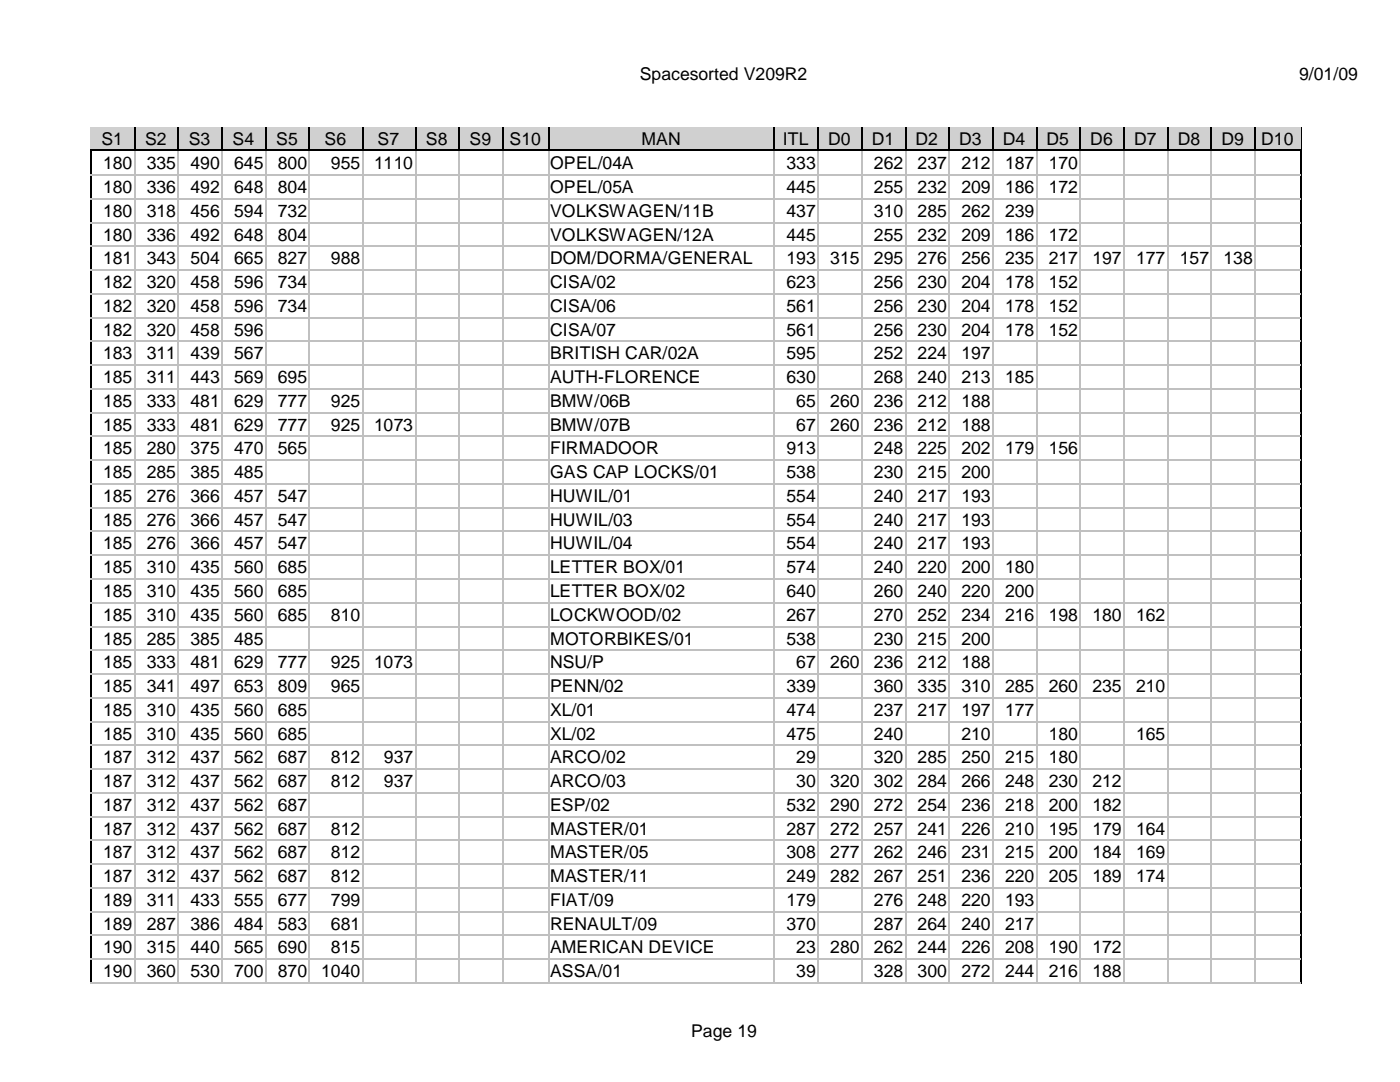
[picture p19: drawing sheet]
<svg xmlns="http://www.w3.org/2000/svg" width="279mm" height="216mm" viewBox="0 0 279 216" stroke-linecap="round" stroke-linejoin="round" font-family="sans-serif">
<defs><g id="words">
<g font-size="3.5">
<text x="127.7" y="16">Spacesorted V209R2</text>
<text x="259.2" y="16">9/01/09</text>
<text x="20.2" y="29">S1</text>
<text x="29" y="29">S2</text>
<text x="37.7" y="29">S3</text>
<text x="46.4" y="29">S4</text>
<text x="55.1" y="29">S5</text>
<text x="64.8" y="29">S6</text>
<text x="75.4" y="29">S7</text>
<text x="85" y="29">S8</text>
<text x="93.7" y="29">S9</text>
<text x="101.7" y="29">S10</text>
<text x="128" y="29">MAN</text>
<text x="156.2" y="29">ITL</text>
<text x="165.3" y="29">D0</text>
<text x="174" y="29">D1</text>
<text x="182.7" y="29">D2</text>
<text x="191.4" y="29">D3</text>
<text x="200.2" y="29">D4</text>
<text x="208.9" y="29">D5</text>
<text x="217.6" y="29">D6</text>
<text x="226.3" y="29">D7</text>
<text x="235" y="29">D8</text>
<text x="243.8" y="29">D9</text>
<text x="251.7" y="29">D10</text>
<text x="20.6" y="33.8">180</text>
<text x="29.3" y="33.8">335</text>
<text x="38" y="33.8">490</text>
<text x="46.7" y="33.8">645</text>
<text x="55.5" y="33.8">800</text>
<text x="66" y="33.8">955</text>
<text x="74.7" y="33.8">1110</text>
<text x="109.8" y="33.8">OPEL/04A</text>
<text x="157" y="33.8">333</text>
<text x="174.4" y="33.8">262</text>
<text x="183.1" y="33.8">237</text>
<text x="191.9" y="33.8">212</text>
<text x="200.6" y="33.8">187</text>
<text x="209.3" y="33.8">170</text>
<text x="20.6" y="38.5">180</text>
<text x="29.3" y="38.5">336</text>
<text x="38" y="38.5">492</text>
<text x="46.7" y="38.5">648</text>
<text x="55.5" y="38.5">804</text>
<text x="109.8" y="38.5">OPEL/05A</text>
<text x="157" y="38.5">445</text>
<text x="174.4" y="38.5">255</text>
<text x="183.1" y="38.5">232</text>
<text x="191.9" y="38.5">209</text>
<text x="200.6" y="38.5">186</text>
<text x="209.3" y="38.5">172</text>
<text x="20.6" y="43.3">180</text>
<text x="29.3" y="43.3">318</text>
<text x="38" y="43.3">456</text>
<text x="46.7" y="43.3">594</text>
<text x="55.5" y="43.3">732</text>
<text x="109.8" y="43.3">VOLKSWAGEN/11B</text>
<text x="157" y="43.3">437</text>
<text x="174.4" y="43.3">310</text>
<text x="183.1" y="43.3">285</text>
<text x="191.9" y="43.3">262</text>
<text x="200.6" y="43.3">239</text>
<text x="20.6" y="48">180</text>
<text x="20.6" y="52.7">181</text>
<text x="29.3" y="48">336</text>
<text x="29.3" y="52.7">343</text>
<text x="38" y="48">492</text>
<text x="38" y="52.7">504</text>
<text x="46.7" y="48">648</text>
<text x="46.7" y="52.7">665</text>
<text x="55.5" y="48">804</text>
<text x="55.5" y="52.7">827</text>
<text x="66" y="52.7">988</text>
<text x="109.8" y="48">VOLKSWAGEN/12A</text>
<text x="109.8" y="52.7">DOM/DORMA/GENERAL</text>
<text x="157" y="48">445</text>
<text x="157" y="52.7">193</text>
<text x="165.7" y="52.7">315</text>
<text x="174.4" y="48">255</text>
<text x="174.4" y="52.7">295</text>
<text x="183.1" y="48">232</text>
<text x="183.1" y="52.7">276</text>
<text x="191.9" y="48">209</text>
<text x="191.9" y="52.7">256</text>
<text x="200.6" y="48">186</text>
<text x="200.6" y="52.7">235</text>
<text x="209.3" y="48">172</text>
<text x="209.3" y="52.7">217</text>
<text x="218" y="52.7">197</text>
<text x="226.7" y="52.7">177</text>
<text x="235.5" y="52.7">157</text>
<text x="244.2" y="52.7">138</text>
<text x="20.6" y="57.5">182</text>
<text x="29.3" y="57.5">320</text>
<text x="38" y="57.5">458</text>
<text x="46.7" y="57.5">596</text>
<text x="55.5" y="57.5">734</text>
<text x="109.8" y="57.5">CISA/02</text>
<text x="157" y="57.5">623</text>
<text x="174.4" y="57.5">256</text>
<text x="183.1" y="57.5">230</text>
<text x="191.9" y="57.5">204</text>
<text x="200.6" y="57.5">178</text>
<text x="209.3" y="57.5">152</text>
<text x="20.6" y="62.2">182</text>
<text x="29.3" y="62.2">320</text>
<text x="38" y="62.2">458</text>
<text x="46.7" y="62.2">596</text>
<text x="55.5" y="62.2">734</text>
<text x="109.8" y="62.2">CISA/06</text>
<text x="157" y="62.2">561</text>
<text x="174.4" y="62.2">256</text>
<text x="183.1" y="62.2">230</text>
<text x="191.9" y="62.2">204</text>
<text x="200.6" y="62.2">178</text>
<text x="209.3" y="62.2">152</text>
<text x="20.6" y="67">182</text>
<text x="20.6" y="71.7">183</text>
<text x="29.3" y="67">320</text>
<text x="29.3" y="71.7">311</text>
<text x="38" y="67">458</text>
<text x="38" y="71.7">439</text>
<text x="46.7" y="67">596</text>
<text x="46.7" y="71.7">567</text>
<text x="109.8" y="67">CISA/07</text>
<text x="109.8" y="71.7">BRITISH CAR/02A</text>
<text x="157" y="67">561</text>
<text x="157" y="71.7">595</text>
<text x="174.4" y="67">256</text>
<text x="174.4" y="71.7">252</text>
<text x="183.1" y="67">230</text>
<text x="183.1" y="71.7">224</text>
<text x="191.9" y="67">204</text>
<text x="191.9" y="71.7">197</text>
<text x="200.6" y="67">178</text>
<text x="209.3" y="67">152</text>
<text x="20.6" y="76.5">185</text>
<text x="29.3" y="76.5">311</text>
<text x="38" y="76.5">443</text>
<text x="46.7" y="76.5">569</text>
<text x="55.5" y="76.5">695</text>
<text x="109.8" y="76.5">AUTH-FLORENCE</text>
<text x="157" y="76.5">630</text>
<text x="174.4" y="76.5">268</text>
<text x="183.1" y="76.5">240</text>
<text x="191.9" y="76.5">213</text>
<text x="200.6" y="76.5">185</text>
<text x="20.6" y="81.2">185</text>
<text x="29.3" y="81.2">333</text>
<text x="38" y="81.2">481</text>
<text x="46.7" y="81.2">629</text>
<text x="55.5" y="81.2">777</text>
<text x="66" y="81.2">925</text>
<text x="109.8" y="81.2">BMW/06B</text>
<text x="158.9" y="81.2">65</text>
<text x="165.7" y="81.2">260</text>
<text x="174.4" y="81.2">236</text>
<text x="183.1" y="81.2">212</text>
<text x="191.9" y="81.2">188</text>
<text x="20.6" y="85.9">185</text>
<text x="29.3" y="85.9">333</text>
<text x="38" y="85.9">481</text>
<text x="46.7" y="85.9">629</text>
<text x="55.5" y="85.9">777</text>
<text x="66" y="85.9">925</text>
<text x="74.7" y="85.9">1073</text>
<text x="109.8" y="85.9">BMW/07B</text>
<text x="158.9" y="85.9">67</text>
<text x="165.7" y="85.9">260</text>
<text x="174.4" y="85.9">236</text>
<text x="183.1" y="85.9">212</text>
<text x="191.9" y="85.9">188</text>
<text x="20.6" y="90.7">185</text>
<text x="20.6" y="95.4">185</text>
<text x="29.3" y="90.7">280</text>
<text x="29.3" y="95.4">285</text>
<text x="38" y="90.7">375</text>
<text x="38" y="95.4">385</text>
<text x="46.7" y="90.7">470</text>
<text x="46.7" y="95.4">485</text>
<text x="55.5" y="90.7">565</text>
<text x="109.8" y="90.7">FIRMADOOR</text>
<text x="109.8" y="95.4">GAS CAP LOCKS/01</text>
<text x="157" y="90.7">913</text>
<text x="157" y="95.4">538</text>
<text x="174.4" y="90.7">248</text>
<text x="174.4" y="95.4">230</text>
<text x="183.1" y="90.7">225</text>
<text x="183.1" y="95.4">215</text>
<text x="191.9" y="90.7">202</text>
<text x="191.9" y="95.4">200</text>
<text x="200.6" y="90.7">179</text>
<text x="209.3" y="90.7">156</text>
<text x="20.6" y="100.2">185</text>
<text x="29.3" y="100.2">276</text>
<text x="38" y="100.2">366</text>
<text x="46.7" y="100.2">457</text>
<text x="55.5" y="100.2">547</text>
<text x="109.8" y="100.2">HUWIL/01</text>
<text x="157" y="100.2">554</text>
<text x="174.4" y="100.2">240</text>
<text x="183.1" y="100.2">217</text>
<text x="191.9" y="100.2">193</text>
<text x="20.6" y="104.9">185</text>
<text x="29.3" y="104.9">276</text>
<text x="38" y="104.9">366</text>
<text x="46.7" y="104.9">457</text>
<text x="55.5" y="104.9">547</text>
<text x="109.8" y="104.9">HUWIL/03</text>
<text x="157" y="104.9">554</text>
<text x="174.4" y="104.9">240</text>
<text x="183.1" y="104.9">217</text>
<text x="191.9" y="104.9">193</text>
<text x="20.6" y="109.6">185</text>
<text x="29.3" y="109.6">276</text>
<text x="38" y="109.6">366</text>
<text x="46.7" y="109.6">457</text>
<text x="55.5" y="109.6">547</text>
<text x="109.8" y="109.6">HUWIL/04</text>
<text x="157" y="109.6">554</text>
<text x="174.4" y="109.6">240</text>
<text x="183.1" y="109.6">217</text>
<text x="191.9" y="109.6">193</text>
<text x="20.6" y="114.4">185</text>
<text x="20.6" y="119.1">185</text>
<text x="29.3" y="114.4">310</text>
<text x="29.3" y="119.1">310</text>
<text x="38" y="114.4">435</text>
<text x="38" y="119.1">435</text>
<text x="46.7" y="114.4">560</text>
<text x="46.7" y="119.1">560</text>
<text x="55.5" y="114.4">685</text>
<text x="55.5" y="119.1">685</text>
<text x="109.8" y="114.4">LETTER BOX/01</text>
<text x="109.8" y="119.1">LETTER BOX/02</text>
<text x="157" y="114.4">574</text>
<text x="157" y="119.1">640</text>
<text x="174.4" y="114.4">240</text>
<text x="174.4" y="119.1">260</text>
<text x="183.1" y="114.4">220</text>
<text x="183.1" y="119.1">240</text>
<text x="191.9" y="114.4">200</text>
<text x="191.9" y="119.1">220</text>
<text x="200.6" y="114.4">180</text>
<text x="200.6" y="119.1">200</text>
<text x="20.6" y="123.9">185</text>
<text x="29.3" y="123.9">310</text>
<text x="38" y="123.9">435</text>
<text x="46.7" y="123.9">560</text>
<text x="55.5" y="123.9">685</text>
<text x="66" y="123.9">810</text>
<text x="109.8" y="123.9">LOCKWOOD/02</text>
<text x="157" y="123.9">267</text>
<text x="174.4" y="123.9">270</text>
<text x="183.1" y="123.9">252</text>
<text x="191.9" y="123.9">234</text>
<text x="200.6" y="123.9">216</text>
<text x="209.3" y="123.9">198</text>
<text x="218" y="123.9">180</text>
<text x="226.7" y="123.9">162</text>
<text x="20.6" y="128.6">185</text>
<text x="29.3" y="128.6">285</text>
<text x="38" y="128.6">385</text>
<text x="46.7" y="128.6">485</text>
<text x="109.8" y="128.6">MOTORBIKES/01</text>
<text x="157" y="128.6">538</text>
<text x="174.4" y="128.6">230</text>
<text x="183.1" y="128.6">215</text>
<text x="191.9" y="128.6">200</text>
<text x="20.6" y="133.3">185</text>
<text x="29.3" y="133.3">333</text>
<text x="38" y="133.3">481</text>
<text x="46.7" y="133.3">629</text>
<text x="55.5" y="133.3">777</text>
<text x="66" y="133.3">925</text>
<text x="74.7" y="133.3">1073</text>
<text x="109.8" y="133.3">NSU/P</text>
<text x="158.9" y="133.3">67</text>
<text x="165.7" y="133.3">260</text>
<text x="174.4" y="133.3">236</text>
<text x="183.1" y="133.3">212</text>
<text x="191.9" y="133.3">188</text>
<text x="20.6" y="138.1">185</text>
<text x="20.6" y="142.8">185</text>
<text x="29.3" y="138.1">341</text>
<text x="29.3" y="142.8">310</text>
<text x="38" y="138.1">497</text>
<text x="38" y="142.8">435</text>
<text x="46.7" y="138.1">653</text>
<text x="46.7" y="142.8">560</text>
<text x="55.5" y="138.1">809</text>
<text x="55.5" y="142.8">685</text>
<text x="66" y="138.1">965</text>
<text x="109.8" y="138.1">PENN/02</text>
<text x="109.8" y="142.8">XL/01</text>
<text x="157" y="138.1">339</text>
<text x="157" y="142.8">474</text>
<text x="174.4" y="138.1">360</text>
<text x="174.4" y="142.8">237</text>
<text x="183.1" y="138.1">335</text>
<text x="183.1" y="142.8">217</text>
<text x="191.9" y="138.1">310</text>
<text x="191.9" y="142.8">197</text>
<text x="200.6" y="138.1">285</text>
<text x="200.6" y="142.8">177</text>
<text x="209.3" y="138.1">260</text>
<text x="218" y="138.1">235</text>
<text x="226.7" y="138.1">210</text>
<text x="20.6" y="147.6">185</text>
<text x="29.3" y="147.6">310</text>
<text x="38" y="147.6">435</text>
<text x="46.7" y="147.6">560</text>
<text x="55.5" y="147.6">685</text>
<text x="109.8" y="147.6">XL/02</text>
<text x="157" y="147.6">475</text>
<text x="174.4" y="147.6">240</text>
<text x="191.9" y="147.6">210</text>
<text x="209.3" y="147.6">180</text>
<text x="226.7" y="147.6">165</text>
<text x="20.6" y="152.3">187</text>
<text x="29.3" y="152.3">312</text>
<text x="38" y="152.3">437</text>
<text x="46.7" y="152.3">562</text>
<text x="55.5" y="152.3">687</text>
<text x="66" y="152.3">812</text>
<text x="76.6" y="152.3">937</text>
<text x="109.8" y="152.3">ARCO/02</text>
<text x="158.9" y="152.3">29</text>
<text x="174.4" y="152.3">320</text>
<text x="183.1" y="152.3">285</text>
<text x="191.9" y="152.3">250</text>
<text x="200.6" y="152.3">215</text>
<text x="209.3" y="152.3">180</text>
<text x="20.6" y="157.1">187</text>
<text x="20.6" y="161.8">187</text>
<text x="29.3" y="157.1">312</text>
<text x="29.3" y="161.8">312</text>
<text x="38" y="157.1">437</text>
<text x="38" y="161.8">437</text>
<text x="46.7" y="157.1">562</text>
<text x="46.7" y="161.8">562</text>
<text x="55.5" y="157.1">687</text>
<text x="55.5" y="161.8">687</text>
<text x="66" y="157.1">812</text>
<text x="76.6" y="157.1">937</text>
<text x="109.8" y="157.1">ARCO/03</text>
<text x="109.8" y="161.8">ESP/02</text>
<text x="157" y="161.8">532</text>
<text x="158.9" y="157.1">30</text>
<text x="165.7" y="157.1">320</text>
<text x="165.7" y="161.8">290</text>
<text x="174.4" y="157.1">302</text>
<text x="174.4" y="161.8">272</text>
<text x="183.1" y="157.1">284</text>
<text x="183.1" y="161.8">254</text>
<text x="191.9" y="157.1">266</text>
<text x="191.9" y="161.8">236</text>
<text x="200.6" y="157.1">248</text>
<text x="200.6" y="161.8">218</text>
<text x="209.3" y="157.1">230</text>
<text x="209.3" y="161.8">200</text>
<text x="218" y="157.1">212</text>
<text x="218" y="161.8">182</text>
<text x="20.6" y="166.5">187</text>
<text x="29.3" y="166.5">312</text>
<text x="38" y="166.5">437</text>
<text x="46.7" y="166.5">562</text>
<text x="55.5" y="166.5">687</text>
<text x="66" y="166.5">812</text>
<text x="109.8" y="166.5">MASTER/01</text>
<text x="157" y="166.5">287</text>
<text x="165.7" y="166.5">272</text>
<text x="174.4" y="166.5">257</text>
<text x="183.1" y="166.5">241</text>
<text x="191.9" y="166.5">226</text>
<text x="200.6" y="166.5">210</text>
<text x="209.3" y="166.5">195</text>
<text x="218" y="166.5">179</text>
<text x="226.7" y="166.5">164</text>
<text x="20.6" y="171.3">187</text>
<text x="29.3" y="171.3">312</text>
<text x="38" y="171.3">437</text>
<text x="46.7" y="171.3">562</text>
<text x="55.5" y="171.3">687</text>
<text x="66" y="171.3">812</text>
<text x="109.8" y="171.3">MASTER/05</text>
<text x="157" y="171.3">308</text>
<text x="165.7" y="171.3">277</text>
<text x="174.4" y="171.3">262</text>
<text x="183.1" y="171.3">246</text>
<text x="191.9" y="171.3">231</text>
<text x="200.6" y="171.3">215</text>
<text x="209.3" y="171.3">200</text>
<text x="218" y="171.3">184</text>
<text x="226.7" y="171.3">169</text>
<text x="20.6" y="176">187</text>
<text x="29.3" y="176">312</text>
<text x="38" y="176">437</text>
<text x="46.7" y="176">562</text>
<text x="55.5" y="176">687</text>
<text x="66" y="176">812</text>
<text x="109.8" y="176">MASTER/11</text>
<text x="157" y="176">249</text>
<text x="165.7" y="176">282</text>
<text x="174.4" y="176">267</text>
<text x="183.1" y="176">251</text>
<text x="191.9" y="176">236</text>
<text x="200.6" y="176">220</text>
<text x="209.3" y="176">205</text>
<text x="218" y="176">189</text>
<text x="226.7" y="176">174</text>
<text x="20.6" y="180.8">189</text>
<text x="20.6" y="185.5">189</text>
<text x="29.3" y="180.8">311</text>
<text x="29.3" y="185.5">287</text>
<text x="38" y="180.8">433</text>
<text x="38" y="185.5">386</text>
<text x="46.7" y="180.8">555</text>
<text x="46.7" y="185.5">484</text>
<text x="55.5" y="180.8">677</text>
<text x="55.5" y="185.5">583</text>
<text x="66" y="180.8">799</text>
<text x="66" y="185.5">681</text>
<text x="109.8" y="180.8">FIAT/09</text>
<text x="109.8" y="185.5">RENAULT/09</text>
<text x="157" y="180.8">179</text>
<text x="157" y="185.5">370</text>
<text x="174.4" y="180.8">276</text>
<text x="174.4" y="185.5">287</text>
<text x="183.1" y="180.8">248</text>
<text x="183.1" y="185.5">264</text>
<text x="191.9" y="180.8">220</text>
<text x="191.9" y="185.5">240</text>
<text x="200.6" y="180.8">193</text>
<text x="200.6" y="185.5">217</text>
<text x="20.6" y="190.2">190</text>
<text x="29.3" y="190.2">315</text>
<text x="38" y="190.2">440</text>
<text x="46.7" y="190.2">565</text>
<text x="55.5" y="190.2">690</text>
<text x="66" y="190.2">815</text>
<text x="109.8" y="190.2">AMERICAN DEVICE</text>
<text x="158.9" y="190.2">23</text>
<text x="165.7" y="190.2">280</text>
<text x="174.4" y="190.2">262</text>
<text x="183.1" y="190.2">244</text>
<text x="191.9" y="190.2">226</text>
<text x="200.6" y="190.2">208</text>
<text x="209.3" y="190.2">190</text>
<text x="218" y="190.2">172</text>
<text x="20.6" y="195">190</text>
<text x="29.3" y="195">360</text>
<text x="38" y="195">530</text>
<text x="46.7" y="195">700</text>
<text x="55.5" y="195">870</text>
<text x="64.1" y="195">1040</text>
<text x="109.8" y="195">ASSA/01</text>
<text x="158.9" y="195">39</text>
<text x="174.4" y="195">328</text>
<text x="183.1" y="195">300</text>
<text x="191.9" y="195">272</text>
<text x="200.6" y="195">244</text>
<text x="209.3" y="195">216</text>
<text x="218" y="195">188</text>
<text x="137.9" y="206.8">Page 19</text>
</g>
</g></defs>
<path d="M18 25.4h241.8M18.2 25.3v171M259.7 25.3v171M18 196.1h241.8" fill="none" stroke="#000" stroke-width=".25"/>
<g fill="#d4d0c8">
<path d="M18.1 25.3h8.7v4.8h-8.7z"/>
<path d="M26.8 25.3h8.7v4.8h-8.7z"/>
<path d="M35.6 25.3h8.6v4.8h-8.6z"/>
<path d="M44.3 25.3h8.6v4.8h-8.6z"/>
<path d="M53 25.3h8.6v4.8h-8.6z"/>
<path d="M61.7 25.3h10.5v4.8h-10.5z"/>
<path d="M72.2 25.3h10.6v4.8h-10.6z"/>
<path d="M82.8 25.3h8.7v4.8h-8.7z"/>
<path d="M91.5 25.3h8.7v4.8h-8.7z"/>
<path d="M100.2 25.3h9.3v4.8h-9.3z"/>
<path d="M109.6 25.3h44.8v4.8h-44.8z"/>
<path d="M154.4 25.3h8.8v4.8h-8.8z"/>
<path d="M163.2 25.3h8.7v4.8h-8.7z"/>
<path d="M171.9 25.3h8.7v4.8h-8.7z"/>
<path d="M180.6 25.3h8.7v4.8h-8.7z"/>
<path d="M189.3 25.3h8.7v4.8h-8.7z"/>
<path d="M198 25.3h8.8v4.8h-8.8z"/>
<path d="M206.8 25.3h8.7v4.8h-8.7z"/>
<path d="M215.5 25.3h8.7v4.8h-8.7z"/>
<path d="M224.2 25.3h8.7v4.8h-8.7z"/>
<path d="M232.9 25.3h8.7v4.8h-8.7z"/>
<path d="M241.6 25.3h8.8v4.8h-8.8z"/>
<path d="M250.4 25.3h9.2v4.8h-9.2z"/>
</g>
<g fill="none" stroke="#c0c0c0" stroke-width=".25">
<path d="M18 34.9h241.6M18 39.7h241.6M26.9 30.1v165.9M35.6 30.1v165.9M44.3 30.1v165.9M53 30.1v165.9M61.8 30.1v165.9M72.3 30.1v165.9M82.9 30.1v165.9M91.7 30.1v165.9M100.4 30.1v165.9M109.6 30.1v165.9"/>
<path d="M154.6 30.1v165.9M163.3 30.1v165.9M172 30.1v165.9M180.7 30.1v165.9M189.4 30.1v165.9M198.2 30.1v165.9M206.9 30.1v165.9M215.6 30.1v165.9M224.3 30.1v165.9M233 30.1v165.9M241.8 30.1v165.9M250.5 30.1v165.9"/>
<path d="M18 44.4h241.6M18 49.1h241.6M18 53.9h241.6M18 58.6h241.6M18 63.4h241.6M18 68.1h241.6M18 72.9h241.6M18 77.6h241.6M18 82.3h241.6M18 87.1h241.6M18 91.8h241.6M18 96.6h241.6"/>
<path d="M18 101.3h241.6M18 106h241.6M18 110.8h241.6M18 115.5h241.6M18 120.3h241.6M18 125h241.6M18 129.8h241.6M18 134.5h241.6M18 139.2h241.6M18 144h241.6M18 148.7h241.6M18 153.5h241.6"/>
<path d="M18 158.2h241.6M18 162.9h241.6M18 167.7h241.6M18 172.4h241.6M18 177.2h241.6M18 181.9h241.6M18 186.6h241.6M18 191.4h241.6M18 196.1h241.6"/>
</g>
<g fill="none" stroke="#000" stroke-width=".25">
<path d="M18 29.9h241.6M26.9 25.3v4.8M35.6 25.3v4.8M44.3 25.3v4.8M53 25.3v4.8M61.8 25.3v4.8M72.3 25.3v4.8M82.9 25.3v4.8M91.7 25.3v4.8M100.4 25.3v4.8M109.6 25.3v4.8M154.6 25.3v4.8"/>
<path d="M163.3 25.3v4.8M172 25.3v4.8M180.7 25.3v4.8M189.4 25.3v4.8M198.2 25.3v4.8M206.9 25.3v4.8M215.6 25.3v4.8M224.3 25.3v4.8M233 25.3v4.8M241.8 25.3v4.8M250.5 25.3v4.8"/>
</g>
<use href="#words"/>
</svg>
